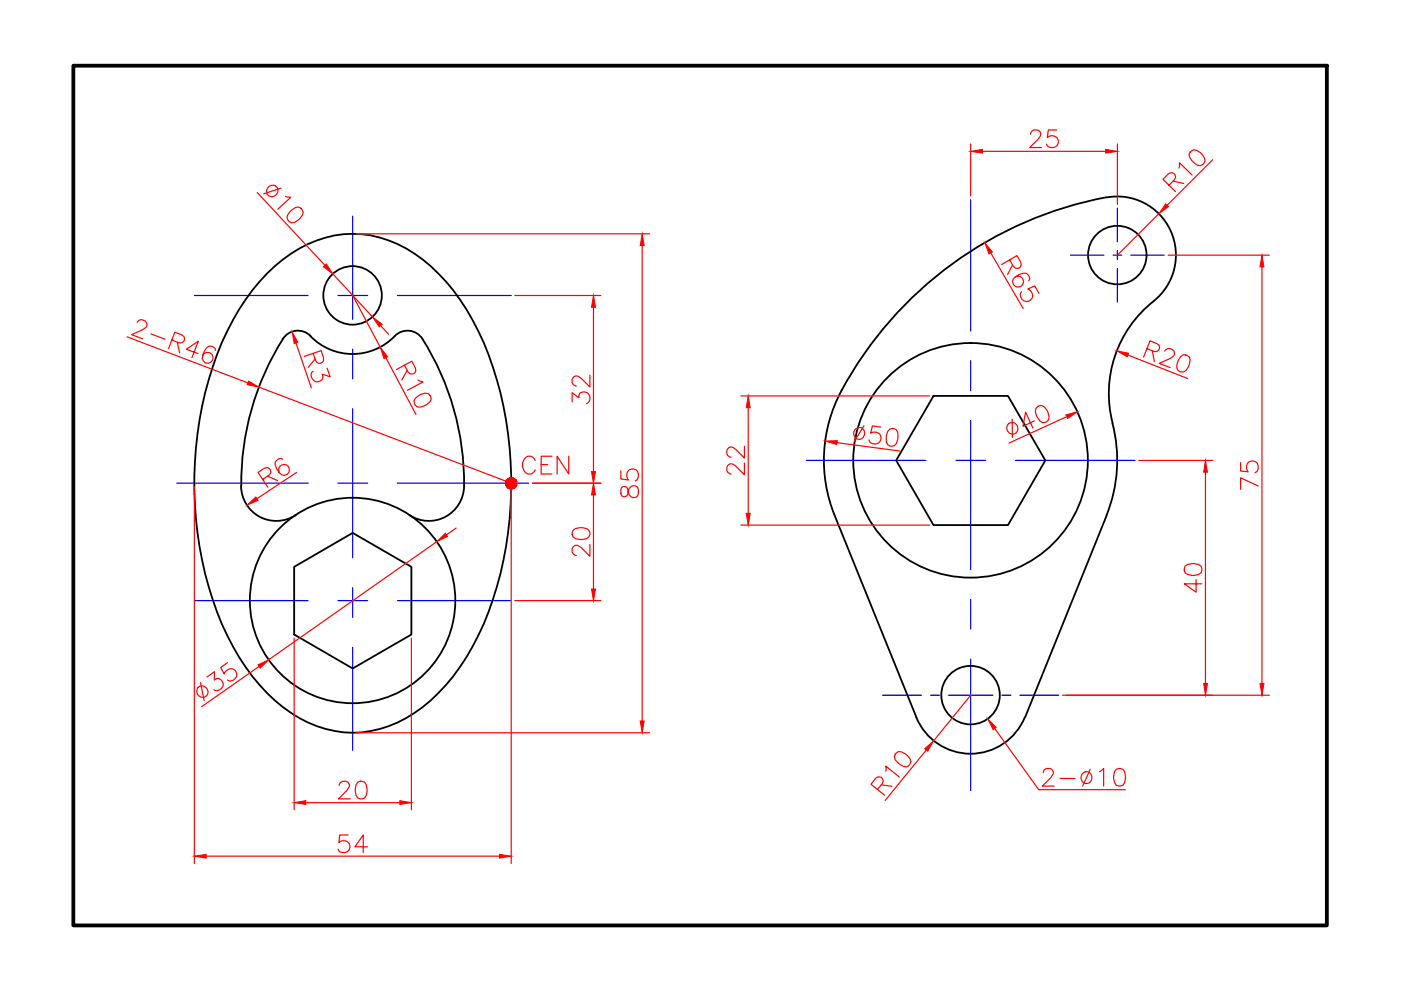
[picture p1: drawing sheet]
<svg xmlns="http://www.w3.org/2000/svg" width="297mm" height="210mm" viewBox="0 0 297 210" stroke-linecap="round" stroke-linejoin="round" font-family="sans-serif">
<!-- layer: center -->
<g fill="none" stroke="#00f" stroke-width=".25">
<path d="M74.8 45.8v21.9M205.8 42.3v27.9M227 54.1h7.1M236 54.1h1.8M236.9 44.2v7.1M236.9 53.1v1.9M236.9 56.9v7.2M239.7 54.1h7.2M41.2 62.7h24.1M71.6 62.7h6.3M74.8 74v6.3M84.3 62.7h24.1"/>
<path d="M205.8 76.5v6.3M74.8 86.7v31.6M171 97.6h25.3M202.7 97.6h6.3M205.8 89.2v31.6M215.3 97.6h25.3M37.5 102.4h27.8M71.6 102.4h6.3M84.3 102.4h27.8M41.2 127.3h24.1M71.6 127.3h6.3M74.8 124.6v6.3"/>
<path d="M74.8 137.2v21.9M84.3 127.3h24.1M205.8 127.1v6.3M205.8 139.7v27.9M187.1 147.4h8.3M197.3 147.4h1.9M201.1 147.4h9.4M212.4 147.4h1.9M216.3 147.4h8.2"/>
</g>
<!-- layer: Model -->
<g fill="none" stroke="#000" stroke-width=".38">
<path d="M56.6 58a25.8 25.8 0 0 1 18.2-8.4 25.6 25.6 0 0 1 18.1 8.4 52.2 52.2 0 0 1 12.4 22.5 79.7 79.7 0 0 1-2.8 51.8 45.2 45.2 0 0 1-12.9 17.6 22.9 22.9 0 0 1-24.3 3.3 36.5 36.5 0 0 1-15.9-16.1 73.1 73.1 0 0 1-8.2-36.1 72.5 72.5 0 0 1 8.2-33.2 45.1 45.1 0 0 1 7.2-9.8zM234.6 41.8a80.3 80.3 0 0 0-57.6 44.1 31.1 31.1 0 0 0 0 23.4M234.6 41.9a12.4 12.4 0 0 1 13.6 7 12.4 12.4 0 0 1-3.6 15M60 71.8a57.3 57.3 0 0 0-8.8 31.2M89.5 71.8a56.8 56.8 0 0 1 8.8 32.2 7.5 7.5 0 0 1-11.5 5.2M89.6 71.8a3.7 3.7 0 0 0-5.9-.5 12.5 12.5 0 0 1-18.3-.4 3.7 3.7 0 0 0-5.4 .9M244.6 63.9a24.9 24.9 0 0 0-8.7 25.8M197.9 83.9h15.8l7.9 13.7-7.9 13.7h-15.8l-7.9-13.7zM235.9 89.7a31.1 31.1 0 0 1-1.3 19.6M51.1 103.1a7.5 7.5 0 0 0 11.6 6.1M177 109.3l17.3 42.8M234.6 109.3l-17.2 42.8"/>
<path d="M62.4 120.2l12.4-7.2 12.4 7.2v14.3l-12.4 7.2-12.4-7.2zM194.3 152a12.4 12.4 0 0 0 11.5 7.8 12.4 12.4 0 0 0 11.5-7.8"/>
<circle cx="236.9" cy="54.1" r="6.2"/>
<circle cx="74.8" cy="62.6" r="6.2"/>
<circle cx="205.8" cy="97.6" r="24.9"/>
<circle cx="74.8" cy="127.3" r="21.8"/>
<circle cx="205.8" cy="147.4" r="6.2"/>
</g>
<!-- layer: dim -->
<g fill="none" stroke="#f00" stroke-width=".25">
<path d="M59.6 39.9l-3.7 1.2M205.8 30.5v11M208.3 32.1h26.1M218.5 28.4a.99 .99 0 0 1 .7-.8h.7a.9 .9 0 0 1 .6 1.4l-2.2 2.3h2.5M224 27.6h-1.7l-.2 1.6a1.32 1.32 0 0 1 2-.1 1.32 1.32 0 0 1-.3 2 1.32 1.32 0 0 1-1.9-.5M236.9 30.5v12.8M247.8 39.3l1.2-1.2 .2-.5a.87 .87 0 0 0-1-1l-.5 .3-1.1 1.1 2.6 2.6M248.7 38.4l2.3 .5M250 35.6l.1-1.1 2.6 2.6M252.4 32.2l.7-.4a2.79 2.79 0 0 1 2.4 2.3 1.22 1.22 0 0 1-1.7 .9 3.2 3.2 0 0 1-1.7-2.3zM257.1 33.9l-9.6 9.6M54.5 40.8l14.4 15.5"/>
<path d="M60.5 41.7l1.2 .1-2.8 2.6M61.5 44.8a1.69 1.69 0 0 1 2.3-.6l.3 .3a1.68 1.68 0 0 1-.9 2.2l-.7 .5a1.16 1.16 0 0 1-1.3-.3 1.16 1.16 0 0 1-.2-1.3zM70.6 58.1l8.4 9.1M75.6 49.6h62.1M136.2 52.1v100.8M210.1 53.6l6.8 11.8M214.1 55.1l.8 1.4 .4 .4a.86 .86 0 0 0 1.2-.8l-.1-.5-.8-1.4-3.2 1.9M214.7 56.2l-1.1 2M215.3 58.7a1.16 1.16 0 0 1 1.7 .8 1.16 1.16 0 0 1-1.3 1.4 1.16 1.16 0 0 1-.9-1.7 3.2 3.2 0 0 1 2.8-1.2 1.13 1.13 0 0 1 .5 1.5M245.7 45.3l-8.8 8.8M247.7 54.1h21.4M267.6 56.6v88.3"/>
<path d="M26.9 71.4l25.7 9.8M29.1 68.4a.96 .96 0 0 1 1-.6l.6 .2a.9 .9 0 0 1 0 1.6l-2.8 1.4 2.3 .8M32 70.8l3 1.1M36.4 72.1l1.5 .6h.6a.88 .88 0 0 0 .5-1.3l-.5-.4-1.4-.6-1.4 3.5M37.6 72.6l.5 2.2M42 75l-2.5-1 2.6-1.7-1.4 3.5M45.6 74.3a1.05 1.05 0 0 0-.7-.9 1.05 1.05 0 0 0-1.1 .3 2.66 2.66 0 0 0-.7 2.8 1.16 1.16 0 0 0 1.8 .1 1.16 1.16 0 0 0-.2-1.7 1.16 1.16 0 0 0-1.7 .5M62.8 72.7l3.2 9.6M66.4 74.9l.5 1.5 .3 .5a.86 .86 0 0 0 1.4-.5v-.5l-.5-1.6-3.6 1.3M66.8 76.1l-1.5 1.8M69.4 78.1l.6 1.8-1.7-.6a1.16 1.16 0 0 1-.6 1.6 1.16 1.16 0 0 1-1.5-.6 1.02 1.02 0 0 1 .2-1.6M74.8 62.7l5.8 10.9"/>
<path d="M80.7 69l1.7 1.9M81.8 75.8l6.4 12.1M85.7 77.4l.8 1.5 .4 .3a.86 .86 0 0 0 1.3-.6l-.1-.6-.8-1.4-3.3 1.8M86.3 78.5l-1.1 2.1M109.1 62.7h18.3M125.1 79.5v2.5l-1.8-1.7a1.17 1.17 0 0 0-1.6-.4l-.4 .5v.8a.98 .98 0 0 0 .9 .6M125.8 65.2v34.8M216.6 61.8a1.29 1.29 0 0 0 .2 1.8 1.29 1.29 0 0 0 1.8-.1 1.29 1.29 0 0 0-.1-1.8l-.6-.4 1.5-.7 .9 1.6M239.1 75.3l12.7 5M243.2 73.9l1.5 .6a.92 .92 0 0 0 1.1-.7l-.1-.6-.4-.3-1.5-.6-1.3 3.4M244.3 74.4l.4 2.3M246.9 74.5a1.08 1.08 0 0 1 1.1-.6l.6 .2a.92 .92 0 0 1 0 1.5l-2.8 1.4 2.3 .9"/>
<path d="M250.3 75.6a1.15 1.15 0 0 1 1.3-.3 1.15 1.15 0 0 1 .7 1.1 2.92 2.92 0 0 1-1.3 2.5 1.16 1.16 0 0 1-1.5-1.2l.3-1.3zM54.9 82.1l53.5 20.3M59.9 97.4a1.1 1.1 0 0 0-1.2 .1 1.1 1.1 0 0 0-.4 1.1 2.72 2.72 0 0 0 1.9 2.2 1.16 1.16 0 0 0 1.2-1.4 1.16 1.16 0 0 0-1.6-.9 1.16 1.16 0 0 0-.6 1.7M88.1 84.5a2.94 2.94 0 0 1 2.6-1.1 1.19 1.19 0 0 1 .4 1.9 3.3 3.3 0 0 1-2.7 1 1.21 1.21 0 0 1-.3-1.8zM88.6 80.6l1.1 .4-3.3 1.8M113.5 97.6a1.27 1.27 0 0 0-1.3-.9 1.27 1.27 0 0 0-1.2 .9 2.13 2.13 0 0 0 .9 2.9 1.35 1.35 0 0 0 1.6-.9M114.7 98.5h1.4M117 96.7h-2.3v3.8h2.3M120.6 96.7v3.8l-2.5-3.8v3.8M121.3 85.2v-1.9l1.4 1v-.5a1.29 1.29 0 0 1 2.1-.3 1.29 1.29 0 0 1-.5 2.1M131.6 99.8v1.8l1.6 .2a1.32 1.32 0 0 1 0-2 1.32 1.32 0 0 1 2 .2 1.39 1.39 0 0 1-.5 1.9M157.1 83.9h40"/>
<path d="M157.8 98.2v2.5l-1.7-1.8a1.12 1.12 0 0 0-1.6-.4l-.4 .6v.7l.2 .3 .7 .4M157.8 94.6v2.5l-1.7-1.8a1.12 1.12 0 0 0-1.6-.3l-.4 .5v.7l.2 .4 .7 .3M158.6 86.4v22.4M177.4 93.9l13.4 1.7M181.3 91.1a1.23 1.23 0 0 1 2.1 .6 1.23 1.23 0 0 1-1.6 1.4 1.32 1.32 0 0 1-.5-2zM183.2 90.3l-2 3.3M186.7 90.6l-1.7-.3-.4 1.6a1.32 1.32 0 0 1 2 .2 1.32 1.32 0 0 1-.5 1.9 1.32 1.32 0 0 1-1.9-.7M188.7 91a1.16 1.16 0 0 1 1.6 .7 2.96 2.96 0 0 1-.7 2.8 1.16 1.16 0 0 1-1.7-.8 2.96 2.96 0 0 1 .8-2.7zM214.6 88.9v3.9M219.3 89.2l-2.4 1.2 .5-3 1.6 3.4M220 86.2l.4-.2a1.76 1.76 0 0 1 1.8 1.5l.2 .9a1.15 1.15 0 0 1-.6 1.1 1.15 1.15 0 0 1-1.3-.2 2.88 2.88 0 0 1-.9-2.7zM226.2 88.3l-12.3 5.6"/>
<path d="M241.4 97.6h15.7M263 98.1v1.8l1.6 .1a1.31 1.31 0 0 1 0-1.9 1.31 1.31 0 0 1 2 .2 1.31 1.31 0 0 1-.5 1.9M41.2 103.3v79.8M55.7 101.6l1.3-.8 .4-.5a.89 .89 0 0 0-.3-1 .89 .89 0 0 0-1 0l-1.4 .9 2.1 3.1M56.7 101l2.2 .9M62.9 100.2l-8.4 5.5M92.6 114.9l-35.6 25M96.7 112l-2.1 1.4M108.4 103.3v79.8M112.9 102.4h14.5M121.5 112.4a2.76 2.76 0 0 1 3.4 0 1.17 1.17 0 0 1-.6 1.8 3 3 0 0 1-2.8-.4l-.2-.5zM125.1 115.4v2.5l-1.8-1.7a1.17 1.17 0 0 0-1.6-.4l-.4 .5a1.21 1.21 0 0 0 .7 1.5h.2"/>
<path d="M125.8 104.9v20M131.8 103.3a1.43 1.43 0 0 0 .4 2l.7-.2 .2-.3a1.71 1.71 0 0 1 1-1.8l.9 .2a1.52 1.52 0 0 1-.3 2.3 1.21 1.21 0 0 1-1.5-1.1l-.1-.7a.78 .78 0 0 0-1.3-.4zM157.1 111.3h40M255.6 100.1v44.8M266.8 103l-3.8-1.7v2.5M62.4 135.3v36.4M87.2 135.3v36.4M109.1 127.3h18.3M251.3 120a3 3 0 0 1 3.3 0 1.22 1.22 0 0 1-.5 1.8 2.9 2.9 0 0 1-2.8-.3l-.2-.6zM253.6 122.9v2.7l-2.5-1.8h3.7M42.5 144.7l.8 3.8M43.9 143.6l1.6-1.2-.1 1.8a1.2 1.2 0 0 1 1.9 .4 1.2 1.2 0 0 1-.8 1.7l-.6 .2-.5-.3"/>
<path d="M48.2 140.5l-1.4 1 .8 1.4a1.32 1.32 0 0 1 1.6-1.2 1.32 1.32 0 0 1 .9 1.8 1.32 1.32 0 0 1-1.9 .7M54.9 141.3l-12.1 8.5M75.6 155.4h62.1M190 159.6l.5-.3a2.97 2.97 0 0 1 2.6 2.2 1.17 1.17 0 0 1-1.5 1 3.1 3.1 0 0 1-2-2.1zM196.4 159l-8.7 10.7M205.8 147.4l-7.8 9.7M210.9 154.5l9.3 12.9h18.4M225.3 147.4h43.8M64.8 170.2h20M71.9 166.5a.87 .87 0 0 1 .8-.8h.7a.92 .92 0 0 1 .5 1.4l-2.1 2.3h2.5M73.8 177h-1.8l-.1 1.6a1.32 1.32 0 0 1 2 0 1.32 1.32 0 0 1-.3 2 1.32 1.32 0 0 1-1.9-.6M75.9 165.8a1.22 1.22 0 0 1 1.8 .6 3.1 3.1 0 0 1-.4 2.8 1.22 1.22 0 0 1-1.8-.5 3.1 3.1 0 0 1 .4-2.9z"/>
<path d="M77.9 179.5h-2.7l1.8-2.5v3.8M186 167.4l1-1.2a.93 .93 0 0 0-.2-1.4l-.6-.1-.6 .3-.9 1.3 2.9 2.3M186.8 166.4l2.3 .3M187.8 163.5v-1.1l2.9 2.4M221.2 163.8a.88 .88 0 0 1 .7-.9h.7a.88 .88 0 0 1 .6 1.4l-2.2 2.4h2.5M224.8 165.1h3.1M231.2 163.1l-1.7 3.6M233.1 163.6l.9-.7v3.8M236.7 163.1a1.24 1.24 0 0 1 1.7 .5 3.3 3.3 0 0 1-.3 2.9 1.22 1.22 0 0 1-1.8-.6 2.87 2.87 0 0 1 .4-2.8zM43.7 181.5h62.2"/>
<circle cx="57.7" cy="40.5" r="1.23"/>
<circle cx="214.6" cy="90.8" r="1.23"/>
<circle cx="42.9" cy="146.6" r="1.24"/>
<circle cx="230.3" cy="164.8" r="1.24"/>
</g>
<g fill="#f00" stroke="#f00" stroke-width=".21">
<path d="M255.2 144.9h.8l-.4 2.5z"/>
<path d="M255.6 97.6l.4 2.5h-.8z"/>
<path d="M267.1 144.9h.9l-.4 2.5z"/>
<path d="M267.6 54.1l.4 2.5h-.9z"/>
<path d="M205.8 32.1l2.5-.4v.8z"/>
<path d="M234.4 31.7l2.5 .4-2.5 .4z"/>
<path d="M247.2 43.2l.5 .6-2 1.5z"/>
<path d="M158.6 83.9l.5 2.5h-.9z"/>
<path d="M158.2 108.8h.9l-.5 2.5z"/>
<path d="M196.1 158.8l1.9-1.7-1.3 2.2z"/>
<path d="M209.4 152.4l1.8 1.8-.6 .5z"/>
<path d="M208.8 51.5l1.6 1.9-.7 .4z"/>
<path d="M236.8 74.4l2.5 .5-.3 .7z"/>
<path d="M175 93.5l2.5-.1-.1 .8z"/>
<path d="M226 88l2.4-.7-2 1.4z"/>
<path d="M125.4 124.9h.9l-.5 2.4z"/>
<path d="M125.8 102.4l.5 2.5h-.9z"/>
<path d="M125.4 100h.9l-.5 2.4z"/>
<path d="M125.8 62.7l.5 2.5h-.9z"/>
<path d="M135.7 152.9h.9l-.4 2.5z"/>
<path d="M136.2 49.6l.4 2.5h-.9z"/>
<path d="M62.4 170.2l2.4-.4v.8z"/>
<path d="M84.8 169.8l2.4 .4-2.4 .4z"/>
<path d="M41.2 181.5l2.5-.4v.8z"/>
<path d="M105.9 181.1l2.5 .4-2.5 .4z"/>
<path d="M80.6 73.6l1.6 2-.8 .4z"/>
<path d="M61.9 70.4l1.2 2.2-.7 .3z"/>
<path d="M52.4 107.1l1.8-1.7 .5 .7z"/>
<path d="M92.6 114.9l1.8-1.8 .5 .6z"/>
<path d="M54.7 141l2.3-1.1-1.8 1.7z"/>
<path d="M52.7 80.8l2.2 1.3-2.5-.5z"/>
<path d="M79 67.2l2 1.5-.6 .6z"/>
<path d="M68.6 56.6l.6-.6 1.4 2.1z"/>
<path d="M108.4 102.4h1.2v-.3zM108.4 102.4l1-.7 .2 .4zM109.1 101.5l-.7 .9 1-.7z"/>
<path d="M108.8 101.3l-.4 1.1 .7-.9zM108.4 101.2l.4 .1-.4 1.1zM108 101.3l.4 1.1v-1.2z"/>
<path d="M107.7 101.5l.7 .9-.4-1.1zM107.4 101.7l.3-.2 .7 .9zM107.4 101.7l-.2 .4 1.2 .3z"/>
<path d="M107.2 102.1v.3h1.2zM107.2 102.4h1.2l-1.2 .5zM107.2 102.9l.2 .3 1-.8z"/>
<path d="M107.4 103.2l.3 .3 .7-1.1zM108.4 102.4l-.4 1.2-.3-.1zM108.4 102.4l-.4 1.2 .4 .1z"/>
<path d="M108.4 102.4v1.3l.4-.1zM108.4 102.4l.7 1.1-.3 .1zM108.4 102.4l.7 1.1 .3-.3z"/>
<path d="M108.4 102.4l1 .8 .2-.3zM108.4 102.4h1.2v.5z"/>
</g>
<!-- layer: boder -->
<path d="M15.6 13.9h265.7v182.3h-265.7z" fill="none" stroke="#000" stroke-width=".8"/>
</svg>
